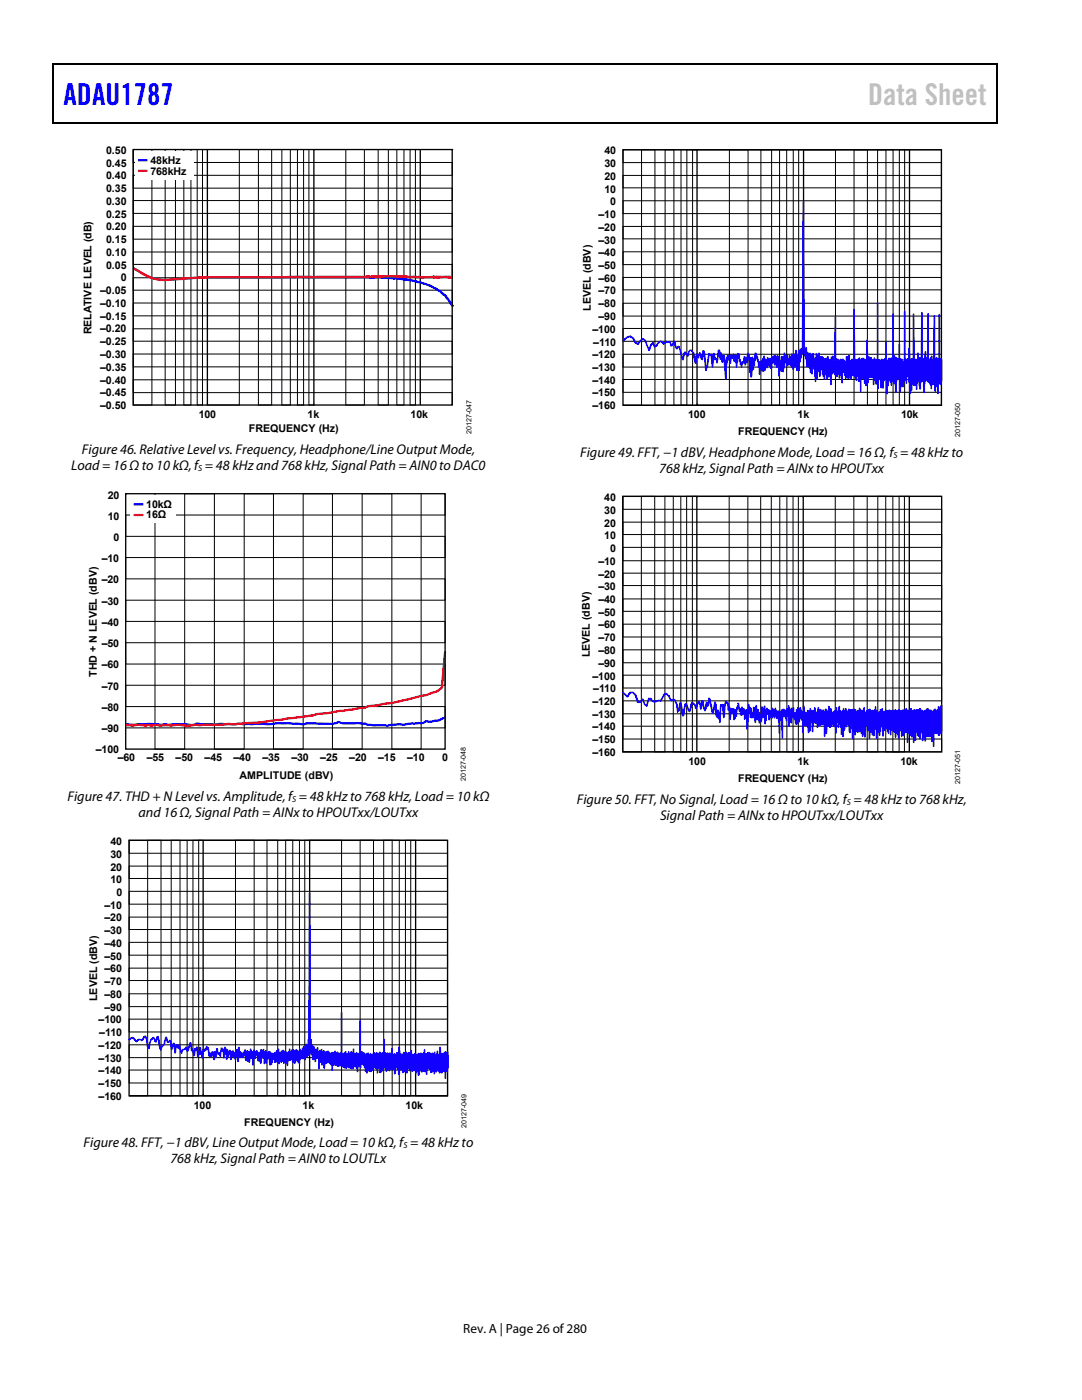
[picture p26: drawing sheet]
<svg xmlns="http://www.w3.org/2000/svg" width="216mm" height="279mm" viewBox="0 0 216 279" stroke-linecap="round" stroke-linejoin="round" font-family="sans-serif">
<defs><g id="words">
<text font-size="6" fill="#00f" x="12.7" y="21">ADAU1787</text>
<text font-size="6" fill="#c0c0c0" x="173.2" y="21">Data Sheet</text>
<g font-size="2.8">
<text x="14.2" y="93.8">Load = 16 Ω to 10 kΩ, f = 48 kHz and 768 kHz, Signal Path = AIN0 to DAC0</text>
<text x="16.3" y="90.6">Figure 46. Relative Level vs. Frequency, Headphone/Line Output Mode,</text>
<text x="115.8" y="91.1">Figure 49. FFT, −1 dBV, Headphone Mode, Load = 16 Ω, f = 48 kHz to</text>
<text x="131.5" y="94.3">768 kHz, Signal Path = AINx to HPOUTxx</text>
<text x="13.5" y="159.9">Figure 47. THD + N Level vs. Amplitude, f = 48 kHz to 768 kHz, Load = 10 kΩ</text>
<text x="115.1" y="160.4">Figure 50. FFT, No Signal, Load = 16 Ω to 10 kΩ, f = 48 kHz to 768 kHz,</text>
<text x="27.6" y="163">and 16 Ω, Signal Path = AINx to HPOUTxx/LOUTxx</text>
<text x="131.7" y="163.6">Signal Path = AINx to HPOUTxx/LOUTxx</text>
<text x="16.7" y="228.9">Figure 48. FFT, −1 dBV, Line Output Mode, Load = 10 kΩ, f = 48 kHz to</text>
<text x="34" y="232.1">768 kHz, Signal Path = AIN0 to LOUTLx</text>
</g>
<text font-size="2.6" x="92.4" y="266">Rev. A | Page 26 of 280</text>
<g font-size="2.1">
<text x="21.2" y="35.8">0.40</text>
<text x="21.2" y="33.3">0.45</text>
<text x="21.2" y="30.7">0.50</text>
<text x="30" y="32.7">48kHz</text>
<text x="30" y="34.8">768kHz</text>
<text x="120.6" y="35.9">20</text>
<text x="120.6" y="33.3">30</text>
<text x="120.6" y="30.8">40</text>
<text x="21.2" y="40.9">0.30</text>
<text x="21.2" y="38.4">0.35</text>
<text x="120.6" y="38.4">10</text>
<text x="121.8" y="41">0</text>
<text x="21.2" y="46">0.20</text>
<text x="21.2" y="43.4">0.25</text>
<text x="119.4" y="46.1">–20</text>
<text x="119.4" y="43.5">–10</text>
<text x="21.2" y="53.6">0.05</text>
<text x="21.2" y="51.1">0.10</text>
<text x="21.2" y="48.5">0.15</text>
<text x="119.4" y="53.7">–50</text>
<text x="119.4" y="51.2">–40</text>
<text x="119.4" y="48.6">–30</text>
<text x="20" y="58.7">–0.05</text>
<text x="24.1" y="56.2">0</text>
<text x="119.4" y="58.8">–70</text>
<text x="119.4" y="56.2">–60</text>
<text x="20" y="63.8">–0.15</text>
<text x="20" y="61.2">–0.10</text>
<text x="117.9" y="62" transform="rotate(-90 117.9 62)">LEVEL (dBV)</text>
<text x="119.4" y="63.9">–90</text>
<text x="119.4" y="61.3">–80</text>
<text x="18.3" y="66.7" transform="rotate(-90 18.3 66.7)">RELATIVE LEVEL (dB)</text>
<text x="20" y="71.4">–0.30</text>
<text x="20" y="68.9">–0.25</text>
<text x="20" y="66.4">–0.20</text>
<text x="118.2" y="71.5">–120</text>
<text x="118.2" y="66.4">–100</text>
<text x="118.4" y="69">–110</text>
<text x="20" y="76.6">–0.40</text>
<text x="20" y="74">–0.35</text>
<text x="118.2" y="76.6">–140</text>
<text x="118.2" y="74">–130</text>
<text x="20" y="81.6">–0.50</text>
<text x="20" y="79.1">–0.45</text>
<text x="39.7" y="83.3">100</text>
<text x="61.4" y="83.3">1k</text>
<text x="81.9" y="83.3">10k</text>
<text x="118.2" y="81.7">–160</text>
<text x="118.2" y="79.1">–150</text>
<text x="137.3" y="83.5">100</text>
<text x="159.2" y="83.5">1k</text>
<text x="179.8" y="83.5">10k</text>
<text x="49.7" y="86.3">FREQUENCY (Hz)</text>
<text x="147.3" y="86.8">FREQUENCY (Hz)</text>
<text x="21.5" y="99.5">20</text>
<text x="29.2" y="101.3">10kΩ</text>
<text x="120.6" y="100">40</text>
<text x="21.5" y="103.7">10</text>
<text x="22.7" y="108">0</text>
<text x="29.2" y="103.5">16Ω</text>
<text x="120.6" y="107.6">10</text>
<text x="120.6" y="105.1">20</text>
<text x="120.6" y="102.5">30</text>
<text x="20.3" y="112.2">–10</text>
<text x="119.4" y="112.7">–10</text>
<text x="121.8" y="110.2">0</text>
<text x="20.3" y="116.4">–20</text>
<text x="119.4" y="117.8">–30</text>
<text x="119.4" y="115.3">–20</text>
<text x="20.3" y="124.9">–40</text>
<text x="20.3" y="120.7">–30</text>
<text x="119.4" y="125.4">–60</text>
<text x="119.4" y="122.9">–50</text>
<text x="119.4" y="120.3">–40</text>
<text x="20.3" y="129.2">–50</text>
<text x="117.7" y="131.2" transform="rotate(-90 117.7 131.2)">LEVEL (dBV)</text>
<text x="119.4" y="130.5">–80</text>
<text x="119.4" y="128">–70</text>
<text x="19.3" y="135.1" transform="rotate(-90 19.3 135.1)">THD + N LEVEL (dBV)</text>
<text x="20.3" y="137.6">–70</text>
<text x="20.3" y="133.4">–60</text>
<text x="118.2" y="135.6">–100</text>
<text x="119.4" y="133.1">–90</text>
<text x="20.3" y="141.9">–80</text>
<text x="118.2" y="143.2">–130</text>
<text x="118.2" y="140.7">–120</text>
<text x="118.3" y="138.2">–110</text>
<text x="20.3" y="146.1">–90</text>
<text x="118.2" y="148.3">–150</text>
<text x="118.2" y="145.8">–140</text>
<text x="19.1" y="150.3">–100</text>
<text x="23.5" y="152">–60</text>
<text x="29.3" y="152">–55</text>
<text x="35.1" y="152">–50</text>
<text x="40.8" y="152">–45</text>
<text x="46.6" y="152">–40</text>
<text x="47.8" y="155.5">AMPLITUDE (dBV)</text>
<text x="52.4" y="152">–35</text>
<text x="58.1" y="152">–30</text>
<text x="63.9" y="152">–25</text>
<text x="69.7" y="152">–20</text>
<text x="75.5" y="152">–15</text>
<text x="81.2" y="152">–10</text>
<text x="88.3" y="152">0</text>
<text x="118.2" y="150.9">–160</text>
<text x="137.4" y="152.6">100</text>
<text x="159.1" y="152.6">1k</text>
<text x="179.7" y="152.6">10k</text>
<text x="147.3" y="156">FREQUENCY (Hz)</text>
<text x="22.1" y="173.7">20</text>
<text x="22.1" y="171.2">30</text>
<text x="22.1" y="168.7">40</text>
<text x="22.1" y="176.3">10</text>
<text x="23.2" y="178.8">0</text>
<text x="20.9" y="183.9">–20</text>
<text x="20.9" y="181.4">–10</text>
<text x="20.9" y="191.5">–50</text>
<text x="20.9" y="189">–40</text>
<text x="20.9" y="186.4">–30</text>
<text x="20.9" y="196.6">–70</text>
<text x="20.9" y="194.1">–60</text>
<text x="19.4" y="199.8" transform="rotate(-90 19.4 199.8)">LEVEL (dBV)</text>
<text x="20.9" y="201.7">–90</text>
<text x="20.9" y="199.2">–80</text>
<text x="19.7" y="209.3">–120</text>
<text x="19.7" y="204.2">–100</text>
<text x="19.8" y="206.8">–110</text>
<text x="19.7" y="214.4">–140</text>
<text x="19.7" y="211.9">–130</text>
<text x="19.7" y="219.5">–160</text>
<text x="19.7" y="217">–150</text>
<text x="38.7" y="221.3">100</text>
<text x="60.4" y="221.3">1k</text>
<text x="80.9" y="221.3">10k</text>
<text x="48.7" y="224.7">FREQUENCY (Hz)</text>
</g>
<g font-size="1.8">
<text x="39.6" y="93.9">S</text>
<text x="178.3" y="91.3">S</text>
<text x="58.3" y="160">S</text>
<text x="169" y="160.6">S</text>
<text x="80.5" y="229.1">S</text>
</g>
<g font-size="1.4">
<text x="94.1" y="86.7" transform="rotate(-90 94.1 86.7)">20127-047</text>
<text x="191.6" y="87.2" transform="rotate(-90 191.6 87.2)">20127-050</text>
<text x="93" y="155.9" transform="rotate(-90 93 155.9)">20127-048</text>
<text x="191.6" y="156.5" transform="rotate(-90 191.6 156.5)">20127-051</text>
<text x="93.1" y="225.1" transform="rotate(-90 93.1 225.1)">20127-049</text>
</g>
</g></defs>
<path d="M10.5 12.7h.3v1h-.3zM198.8 12.7h.2v1h-.2zM198.8 12.7h.2v.3h-.2zM198.8 24.4h.2v.3h-.2z" fill="#000"/>
<path d="M10.5 12.8h188.3M10.7 13.7v11M198.9 13.7v11M10.5 24.5h188.3" fill="none" stroke="#000" stroke-width=".25"/>
<path d="M41.4 29.8v51M62.6 29.8v51.1M83.9 30v50.8" fill="none" stroke="#000" stroke-width=".27"/>
<path d="M41.4 30v-.2h-1v51h-1.1v-51h-1.2v51h-1.4v-51h-1.7v51h-2v-51h-2.7v51h-3.7v-51v2.6h63.6v2.6h-63.6v2.5h63.6v2.5h-63.6v2.6h63.6v2.6h-63.6v2.5h63.6v2.6h-63.6v2.5h63.6v2.6h-63.6v2.5h63.6v2.6h-63.6v2.5h63.6v2.6h-63.6v2.5h63.6v2.6h-63.6v2.5h63.6v2.6h-63.6v2.6h63.6v2.4M83.9 29.8h-1v51h-1.1v-51h-1.2v51h-1.4v-51h-1.7v51h-2v-51h-2.8v51h-3.7v-51h-6.4v.2M90.2 29.8h.1M26.6 80.8h.1M41.4 80.5v.3h6.4v-51h3.8v51h2.6v-51h2v51h1.7v-51h1.5v51h1.2v-51h1v51h1v-.2" fill="none" stroke="#000" stroke-width=".2"/>
<path d="M27 30.3h11.7v5.6h-11.7z" fill="#fff"/>
<path d="M27.6 32h1.8M26.6 53.5a10.8 10.8 0 0 0 6.8 2.4l7.9-.5h16.3l.5-.2 4.1 .2 .5-.2 .5 .2 9.8-.1 1.1 .1 1.5-.1 4.4 .3 3.9 .7 2 .7 1.2 .6 1.8 1.5 1.4 2.1M88.8 143.2a10 10 0 0 1-3.9 .8l-.8 .3-2.5 .1a4.4 4.4 0 0 1-2.2 .2l-2.3 .2-.4-.1a10.2 10.2 0 0 1-4.1-.3h-2.4a6 6 0 0 1-2.7-.3 6.5 6.5 0 0 1-3.7 .3h-2.7l-.6 .1-2.8-.2h-2.4l-1.9 .2-1.9-.1-1.4 .1-2.5-.1-.9 .2-2.8-.1-1 .1-3.1-.1a1.05 1.05 0 0 0-1.2 .2l-3.6-.2-2.8 .2a21.4 21.4 0 0 0-5.5 0l-1.6-.2" fill="none" stroke="#0600ff" stroke-width=".44"/>
<path d="M27.6 34.1h1.8M26.6 53.5l.5 .3a9.9 9.9 0 0 0 7.8 1.9l6.7-.3 19.8-.2 1.5 .2 .4-.2 9.3 .1 .6-.1h7.7l.2 .1 .1-.1 3 .2 4.7-.2 1.4 .2M88.8 130l-.5 6.2a1.37 1.37 0 0 1-.9 1.6l-2 .8-2.3 .5a55.8 55.8 0 0 1-9.6 1.8l-.8 .4h-.8l-3.5 .6h-.6l-2.4 .4-2.2 .2-.8 .3-10.7 1.4-7.4 .5h-5.3a9.4 9.4 0 0 1-3.6 0l-3.4 .1-1-.1-.8 .1-.7-.1-.5 .1-1.4-.1-1.2 .1-1.3-.1" fill="none" stroke="#f00" stroke-width=".44"/>
<path d="M26.6 29.8h63.6v51h-63.6z" fill="none" stroke="#000" stroke-width=".27"/>
<path d="M25.1 98.5h.1M30.9 98.5v51h6v-51h5.9v51h5.9v-51h5.9v51h5.9v-51h5.8v51h6v-51h5.9v51h5.8v-51M88.8 98.5v4.3h-63.7v4.2h63.7v4.3h-63.7v4.2h63.7v4.3h-63.7v4.2h63.7v4.3h-63.7v4.2h63.7v4.3h-63.7v4.2h63.7v4.3h-63.7" fill="none" stroke="#000" stroke-width=".2"/>
<path d="M25.9 98.9h9.1v5.4h-9.1z" fill="#fff"/>
<path d="M26.7 100.7h1.9" fill="none" stroke="#0600ff" stroke-width=".44"/>
<path d="M26.7 102.8h1.9" fill="none" stroke="#f00" stroke-width=".44"/>
<path d="M25.1 98.5h63.7v51h-63.7zM25.8 167.7h63.5v51h-63.5zM40.5 167.7v51M61.8 167.8v50.8M82.9 167.8v50.8" fill="none" stroke="#000" stroke-width=".27"/>
<path d="M25.8 167.7h.1M37.3 167.7v51h2.3v-51h18.8v51h2.4v-51h18.9v51h2.3v-51M40.5 167.7h-2v51h-2.6v-51h-1.7v51h-2.1v-51h-2.6v51h-3.7h63.5v-2.6h-63.5v-2.5h63.5v-2.5h-63.5v-2.6h63.5v-2.5h-63.5v-2.6h63.5v-2.5h-63.5v-2.6h63.5v-2.6h-63.5v-2.5h63.5v-2.6h-63.5v-2.5h63.5v-2.6h-63.5v-2.5h63.5v-2.6h-63.5v-2.5h63.5v-2.6h-63.5v-2.5h63.5v-2.5h-63.5v-2.6h63.5v51h-6.4v-.3M82.9 167.8l-2-.1v51h-2.6v-51h-1.7v51h-2.1v-51h-2.6v51h-3.7v-51h-6.4v.3M40.5 218.3v.4h6.5v-51h3.7v51h2.6v-51h2.1v51h1.6v-51h2.8v51h2v-.3" fill="none" stroke="#000" stroke-width=".2"/>
<path d="M25.6 207.4l.8-.5 .3 .1 .6 .6 .1-.2 .3-.1h.7l.2-.5 .5-.1 .4 .7 .2 1.3 .1-.8a.98 .98 0 0 1 .6-.9l.2-.1 .3 .1 .2 .5 .1-.5a.31 .31 0 0 1 .2-.2 .31 .31 0 0 1 .3 0l.4 2.2 .1-.3 .4-.3 .2-1.1 .4-.5 .2 .2 .1 .8 .4-.3 .3 .3 .1 .7 .1-.2a.22 .22 0 0 1 .2-.2 .22 .22 0 0 1 .3 .2v.4a.32 .32 0 0 1 .3-.4 .32 .32 0 0 1 .4 .3l.2-.3a1.15 1.15 0 0 1 .4 1.1l.1 .2 .7-.6a.28 .28 0 0 1 .3-.1 .28 .28 0 0 1 .1 .3l.4-1.1 .3-.1 .1 .2 .2 1 .3 .5 .1-.5 .5-.4 .3 1 .1-.8 .3-.1 .2 .2 .1 .8v-.4l.2-.2 .2 .1 .5-.7 .4 .3 .3 1 .2 .1v.2l.1-.5a.23 .23 0 0 1 .3-.1 .23 .23 0 0 1 .2 .2l.3-.1 .1-.6h.3l.3 .9 .2-.2 .2-.9h.2l.3 .5 .3-.6 .3 .4v.5l.2-.4 .2 .4 .1-.1a.26 .26 0 0 1 .3-.2 .26 .26 0 0 1 .2 .3l.4-.2 .1 .4 .3-.6 .2-.1 .1 .1v.5l.1-.8 .3-.2 .2 .1v.8h.1v.3l.2-.2 .3 .3 .4-.8 .2 .2v.4l.2-.4h.2l.1 .2h.2v-.2a.2 .2 0 0 1 .1-.3 .2 .2 0 0 1 .3 .1l.1 .4h.2v-.2l.2-.2 .2 .4 .5-.2 .1 .5 .2-.2h.2v-.4l.3-.1 .2 .2v-.2l.3-.1v.5l.2-.2h.2l.1 .3 .3 .2a.23 .23 0 0 1 .1-.3 .23 .23 0 0 1 .3 .1l.1-.1a.35 .35 0 0 0 .6 .3l.1 .1v-.2h.3l.1-.4 .3 .1 .1-.4 .1-.1 .2 .2v.5h.3v-.2l.4-.2h.1v.6l.3-.5 .5 .5 .4-.9 .2 .2v.4l.1-.2a.34 .34 0 0 1 .3-.2 .34 .34 0 0 1 .3 .3l.2-.2a.33 .33 0 0 1 .5 .2l.2 .1v-.4l.2-.2 .4 .4v-.5l.3-.1v-.3h.1l.3 .3v-.5a.27 .27 0 0 1 .2-.2 .27 .27 0 0 1 .2 0v-.8l.2-.1 .1-29.2 .2-.1 .2 .1v29.2l.2 .1v.8l.4 .6 .2-.1 .1 .5h.3l.1-.3h.2v.8l.3-.3 .2 .3v-.3l.2-.2 .1 .1v.4l.4-.2 .1 .5 .1-.3h.3v.1l.2-.2 .5 .4 .3-.2h.5l.2-.2 .3 .3a.24 .24 0 0 1 .3-.1 .24 .24 0 0 1 .1 .3l.4-.2v-7.9l.2-.1 .1 .1 .1 8.2 .6-.6 .1 .5h.3v-.3l.2-.1 .1 .4 .4-.4 .3 .2v-.6l.1-.2 .2 .2v.7l.5-.2 .1 .3 .4-.1v-6.4l.2-.1 .2 .1v6.3l.1-.2 .2 .2h.3l.1 .3 .7-.3 .1 .1v.3l.2-.2 .2 .1a.27 .27 0 0 0 .3 0 .27 .27 0 0 0 .1-.3l.5 .2 .2-.2h.2l.3 .2v-.3h.3l.1 .4 .2-.3h.3v-2.5l.1-.2 .2 .2v2.5l.2 .1 .1 .2a.27 .27 0 0 1 .2-.3 .27 .27 0 0 1 .3 .2l.2-.2 .3 .4v-1.1l.2-.2 .1 .2v1.1l.2-.2 .4 .1 .1-.3 .4-.1v-.9l.2-.1 .1 .1 .1 1.2 .2 .1 .1 .2 .3-.6 .3 .1 .1-.2h.2l.2 .4a.28 .28 0 0 1 .2-.2 .28 .28 0 0 1 .3 .2l.2-.6 .2 .2v.5l.3 .1 .3-.3a.43 .43 0 0 0 .8 0l.2 .2 .2-.3 .3 .2 .4-.8 .2 .2 .1 .7 .3-.4h.4l.4 .3v.2l.1-.3 .4 .1 .1-.4 .3 .7 .1-.7 .2-.1 .2 .1v.5h.1v-1.3l.2-.1 .2 .1 .1 1.2 .2 .1 .1-.2h.3v-.3l.3 .1 .4-.1 .2 .8v2.5l-.2 .2v.7l-.4-.1v1.4l-.3-.1v-1.2l-.2-.3-.2 .5h-.3l-.1-.2-.1 .2h-.2a.4 .4 0 0 0-.4-.5l-.2 .4-.2-.2v.4l-.1 .1-.2-.1v-.5l-.1 .1a.3 .3 0 0 1-.3 .2 .3 .3 0 0 1-.2-.1v-.4l-.3-.1-.1-.2-.2 .3v.9h-.3l-.1-.6-.1 .1a.35 .35 0 0 0-.6 .1l-.4-.4-.1 .8-.3 .2-.1-.9-.3 .5-.2-.2v-.5l-.2 .2-.2-.1v-.3v.5h-.2l-.2-.2v-.3l-.3 .4-.2-.1-.1-.5-.1 1h-.3v-.3l-.7 .2-.1-.4-.2-.2-.2 .2v.7l-.1 .1-.3-.1v-.8l-.3-.2v-.4l-.1 1.3-.2 .1-.2-.1v-.7l-.6-.2-.3 .4-.2-.1v-.5l-.1 .5-.3 .2-.2-.2-.1-.6-.2 .3-.1 .4-.6 .4-.2-.2-.1-.8-.1 .9-.3 .2-.1-.9-.5-.2v.2h-.2v.2a.51 .51 0 0 1-.6 .3 .51 .51 0 0 1-.4-.4v.6l-.2 .2-.2-.4h-.2l-.2-1.2-.3-.2h-.2v.5l-.1 .2-.4-.5-.1 1.1-.2 .2-.1-.2-.2-.9h-.4v.4l-.1 .2-.2-.3-.2 .2-.7-.2-.1-.3-.2 .4-.4-.1-.5-.4h-.6l-.2 .1a.37 .37 0 0 0-.6-.2h-.3l-.1 1h-.1l-.2-.1v-.9l-.3-.3a.36 .36 0 0 0-.3-.2 .36 .36 0 0 0-.3 .1l-.2-.1-.1 .9-.2 .2-.2-.2v-1.4l-.1 .8-.1 .2-.2-.2v-.3l-.3-.2v1.2l-.3 .1v-2l-.4 .1-.1 .5h-.2v-.6l-.2 .3h-.2l-.1-.6-.2-.6-.1 .1-.1-.2-.1-.6-.1 1-.2-.1-.2 .3-.1-.1-.1 .6-.2 .2-.2-.3h-.6l-.2 .3v.6l-.1 .1-.4-.1-.3-.6v.4l-.2 .3-.2 .1-.1-.2v-.9v.7l-.2 .2-.3-.7-.1 .2h-.4l-.1 .9-.1 .2-.2-.2-.1-.8-.3 .5h-.3v-.4h-.2l-.2 .3-.2-.2-.1-.7v1.1h-.2l-.1-.4-.8 .1v-.6h-.2l-.2 .9-.4 .3-.2-.2-.1-1.1h-.2l-.1 .9-.4-.1-.2 .2-.1-.2v-1h-.3l-.1-.2v1.2l-.1 .1h-.2l-.1-.5-.2 .1-.3-.2v-.5l-.2-.6v.6l-.4 .1-.1 1.3-.2 .1-.1-.2v-1.2h-.2l-.1-.2-.1 .9-.2 .2-.4-.4v-.9v.7l-.2 .2-.1-.1-.1-.3v-.9l-.2 .4h-.2l-.1 .3-.2-.1-.2 .1-.3-.3v-.6v1.5v.1l-.3 .1-.1-1-.2 .6h-.2l-.2-.6-.4-.2v.6l-.4 .2-.1-1.1v.4l-.3 .1-.2 .5h-.2l-.1-1-.1-.3v.8l-.3 .3-.2-1.4-.1-.1-.2 1.1-.2 .1-.1-.4-.4-.1-.1-.3v.7l-.3 .1-.2 .6-.2-.2-.1-.9-.2 .5-.6-.1-.3-1.3h-.2l-.4 .3-.2-.1-.1 1.3-.1 .2-.2-.2-.2-.7-.3 .1-.1 .4h-.3l-.1-1.2-.2 .1-.1 .8-.3 .2-.2-.8-.3-.3-.1-.9-.4 1-.3 .1-.2-.5-.5 .3-.3 .7-.4-.5-.1-.8-.3 .3-.2-.4-.2 1.1-.2 .2-.1-.2-.2-1.3-.2 .8-.3-.1-.2-1.5-.3 .2h-.2l-.3-.7-.3 1.2-.2 .1-.4 .8-.2 .1-.3-.8-.3-1.5-.1 .5a.29 .29 0 0 1-.2 .2 .29 .29 0 0 1-.3-.2l-.2-.6-.5 .7-.2 1.3-.2 .1-.4-.4-.4-1.9-.5 .7a.6 .6 0 0 0-1 .1l-.1 .1-.9-.7-.6 .4z" fill="#1200ff"/>
<path d="M124.3 29.9h.1M135.9 29.9v51h2.3v-51h18.8v51h2.4v-51h18.8v51h2.3v-51M139.1 29.9h-2v51h-2.6v-51h-1.8v51h-2v-51h-2.7v51h-3.7h63.6v-2.6h-63.6v-2.6h63.6v-2.4h-63.6v-2.6h63.6v-2.6h-63.6v-2.5h63.6v-2.5h-63.6v-2.6h63.6v-2.7h-63.6v-2.4h63.6v-2.6h-63.6v-2.6h63.6v-2.5h-63.6v-2.5h63.6v-2.6h-63.6v-2.5h63.6v-2.6h-63.6v-2.5h63.6v-2.6h-63.6v-2.5h63.6v51h-6.4v-.3M181.5 30l-2-.1v51h-2.7v-51h-1.7v51h-2v-51h-2.7v51h-3.7v-51h-6.4v.2M139.1 80.5v.4h6.4v-51h3.8v51h2.5v-51h2.2v51h1.6v-51h2.7v51h2v-.3" fill="none" stroke="#000" stroke-width=".2"/>
<path d="M124.3 29.9h63.6v51h-63.6zM139.1 29.9v51M160.3 30v50.8M181.5 30v50.8" fill="none" stroke="#000" stroke-width=".27"/>
<path d="M124.4 67.7l.8-.6 .6-.2 .7 .5 .5 .9 .3 .1 .4-.5 .6-.5 .6 .5 .6 1.5 .2-.7 .5-.5 .2 .1 .3 .6h.2l.2-.5 .4-.3a.58 .58 0 0 1 .9 .3l.5-.4 .3 .1a.37 .37 0 0 1 .7 .2l.1 .3 .5-.6 .3 .3 .2 1 .2-.3h.4l.6 2.2 .2-.7a.31 .31 0 0 1 .2-.3 .31 .31 0 0 1 .4 .1l.1 .4 .4-.8 .5-.2 .6 .6 .1 1.3 .2-1 .3-.1 .1 .3 .3-.5 .5 .7v-.8a.28 .28 0 0 1 .3-.3 .28 .28 0 0 1 .3 .2l.2 3.1 .4-2.6 .2-.2 .4 .1 .1 .1 .1 .4 .1-.5h.4l.2 .9 .3 .2 .2-1.9 .4 .1 .1 .5 .2 .1 .2 .6 .2-.2h.2l.2 1.7 .3-1.7 .3 .1 .2 .8 .2-1 .3 .2 .2-.4 .2 .3 .3-.1 .2 .3 .1-.6 .5 .2 .2 1.6 .4-.1 .3-1.1 .2 .1 .2 .4 .2-1 .2-.2 .3 .5v.5l.3-.1 .1 .4v-.3l.2-.2 .2 .5 .1-.1 .1-1.1h.3l.4 .8 .2 .9 .5-.2 .1-.4 .2 .1v-.5l.1-.1h.2l.1 .6 .3 .1 .2-.5 .2 .5 .1-.3h.4l.1-.3h.2l.2-.2h.5l.1 .5v-.4l.2-.1 .5 1.3 .1-1.1 .2-.1 .2 .2 .1-.2 .1-.6h.2l.1 .5 .6-.2v1l.2-.7 .1-.1 .3 .2v-.5l.5 .2 .2-.3v-.5a.23 .23 0 0 1 .3-.2 .23 .23 0 0 1 .2 .3v.8l.2 .1v-1l.7-.6 .1-29 .2-.2 .2 .1 .2 29.1 .3-.1 .2 1.1 .4-.1 .2 .4 .2-.2 .4 .1 .1 1 .2-.3 .1-.7h.2l.3 .3v-.4l.1-.2 .2 .2v.8l.2-.3 .3 .1 .3 .3v.4l.1-.4h.3v.3l.3-.7 .2 .1 .2 .7 .2-.2 .1-.4h.2v-.2h.3l.1 1.3 .1-9.1 .2-.1 .2 .1v8.3l.4 .2 .1 .4 .2-.5h.1l.2 .2a.35 .35 0 0 1 .3-.2 .35 .35 0 0 1 .3 .2l.1 .5 .2-1.2h.5l.1-.3 .2 .2v.9l.3-.3 .3 .1v-.2v-9.7l.2-.1 .2 .1 .1 9.9v-.1a.39 .39 0 0 0 .6-.1l.3-.1 .1 .4 .3-.4 .8 .3v-3.8l.2-.1 .2 .1v3.1l.4 .3a.33 .33 0 0 1 .5 .4h.2v.4v-.7h.3l.1 .4 .2-.2v-11.1l.2-.2 .2 .2v11.1l.4 .2 .2-.2 .2 .2h.3v-.3h.2v-3.1l.2-.2 .2 .2v3.4h.1a.4 .4 0 0 1 .7-.4l.2-.1v-8.6l.2-.2 .2 .2v8.3l.2-.1v.4h.4l.3 .4v-3l.2-.1 .1 .1v2.8l.2 .2 .3-.1v.5h.2v-9.9l.2-.2 .2 .2v9.3l.2 .2 .2-.2 .1 .1v-2.1l.2-.1 .2 .1 .1 2.1 .4-.1v-8.8l.2-.2 .2 .2v8.9l.5 .1v-1.2l.2-.2 .1 .2v.9l.2-.2 .2 .2 .1-8.9 .2-.2 .2 .2v9.1l.2-.2 .1-1.3h.2l.1 .2v.9l.2 .1v-8.7l.2-.1 .2 .1v9.1l.3-.4a.26 .26 0 0 1 .1-.2 .26 .26 0 0 1 .3 0v.7l.2-8.7 .1-.2 .2 .2v8.4l.1-.1a.24 .24 0 0 1 .3-.1 .24 .24 0 0 1 .2 .3v-8.8l.2-.2 .2 .2v8.7l.3 .1 .1 .2v4.2l-.2 .7a.27 .27 0 0 1-.4 0 .27 .27 0 0 1-.1-.3v2.1l-.1 .2-.2-.2-.1-1.3-.2 1-.3-.2v-1.2l-.4 .1v.6l-.3 .1v-.6l-.3-.6-.4-.1-.2-.4-.2 .7v1.7l-.2 .2-.2-.2v-2.1h-.2l-.2 .2v1.2l-.2 .2-.2-.1v-.6l-.1-.2v-.9l-.1 .3a1.23 1.23 0 0 0-.1 1.2l-.1 .3h-.2l-.1-.8-.3 .1-.3-.3v1l-.3 .2v.5h-.3v-2.2l-.1 .1-.2-.1v-.9l-.2-.1v1.3h-.2l-.1-.6h-.1l-.1 .2-.2 .1v1h-.3v-.2l-.2 .2v.7l-.3 .2-.1-2.6a.33 .33 0 0 0-.4 .5l-.1 2.2-.1 .2-.2-.2-.1-1.7h-.2l-.1-.3h-.2v.6h-.3v-.5l-.4-.6-.2 2.8-.1 .1-.2-.1v-3l-.2 .4h-.2v1.4l-.2 .2-.2-.3-.2 .2-.2-.2v-1v-.6l-.2-.1v1.9l-.2 .2-.2-.2v-.9l-.3 .1v-.8h-.2l-.1 .9h-.2l-.1-1.4h-.3l-.4-.1-.1 1.2-.3-.1v.6l-.2 .1-.2-.2v-.4v.1l-.2-.2v-.6l-.2-.2-.2-.1-.1-.4v2.9l-.2 .2-.1-.2v-1.7l-.1-.3-.2 .2-.2-.2-.1-1.1v.9l-.1 .2-.4-.9h-.3v-.6l-.3 1.2h-.2l-.1-.7-.1 .4a.34 .34 0 0 1-.3 .2 .34 .34 0 0 1-.3-.2v-.7v.8l-.2 .1h-.1v-.6l-.2-.1v-.5l-.2-.3v2.2l-.2 .2-.1-.2-.1-1.3-.1-.1-.1 .6h-.2l-.1-.7-.1 .4a.58 .58 0 0 1-.8-.6l-.1-.1-.1 .2-.2 .1v1.9l-.2 .2-.1-.2-.2-2.2v.8l-.3-.1-.1 .5h-.2l-.1-.7-.1-.2v.8l-.2 .1-.2-.1v-.4l-.2-.1v-.4h-.1v-.8l-.2 .2v.9l-.2 .2h-.2l-.1-1.1h-.1v1.5l-.3 .2-.1 .4h-.2l-.1-2.3-.2-.2v-.4h-.1v1.3l-.2 .2-.4-.5-.1-1.2-.2 .2-.4-.1-.1-1.4-.2-.2-.3-1.7v.4l-.3 .6v.6l-.2 .1v.6l-.2 .2v1.6h-.7l-.1-.8-.3 .1v.4l-.2 .2-.2-.2v-.5l-.3 .1a.34 .34 0 0 0-.1-.3 .34 .34 0 0 0-.4-.1h-.2v.2h-.3v-.6h-.2l-.2 1.6-.1 .2h-.2v-.3l-.2 .2-.3-.1v1.1h-.3v-.2v-2.6l-.2 1h-.2l-.2-.8-.1 .4-.2-.2v-.3h-.3v.8l-.1 .4-.3-.1v-.5l-.2 .2-.3-.3v.5h-.2l-.1-.2-.2 .7h-.2v.2a.4 .4 0 0 1-.6-.4h-.2v1h-.3v-1.3l-.2-.2-.1-1.1-.2-.7-.2 1.4-.2 .1v.7l-.2 .2-.1-.1v1l-.3 .6-.2-.2v-.8l-.3-.2v-1.9l-.1-.8-.1 1h-.3v.3l-.2 .2-.2-.7-.4 1h-.2l-.3-.6v-.4l-.2-.1-.2-.6v1.7l-.2 .1-.2-.1-.1-1.1-.3 .1v-.1l-.1-.9v.3l-.3 .1-.1 .8-.2 .1-.2-.1v-.5l-.3-.3-.2 3.9-.2 .1-.1-.1-.3-3.4-.3 .3-.2-.7h-.3l-.1-1.1-.3 1.8h-.3l-.1-.7h-.3v-.4l-.1 1.8-.2 .1-.2-.1-.4-2.3-.3 2.5-.4 .7-.2-.2-.3-3.1-.1 1-.2 .1-.3-.2-.2-.8-.1 .7h-.2l-.2-.3-.1 1.2-.2 .1-.2-.2-.4-1.8-.4-.5-.2 .2-.1 .7-.2 .2h-.2l-.3-.6-.4 1.2h-.3l-.7-2.4-.2 .3h-.3l-.2-.3-.2-.9-.4 .7-.3-.1-.3-.7h-.5l-.6 .4-.6-.5-.4 .3-.3 .6-.5 .2-.4-.7-.2 .2-.3 1.1-.2 .1-.2-.1-.8-2-.2-.1-1 .9-.6-.2-.3-.6a.82 .82 0 0 0-1.1-.6l-.8 .7-.3-.2z" fill="#1200ff"/>
<path d="M124.3 99.1h63.6v51h-63.6zM139 99.1v51M160.3 99.2v50.8M181.4 99.1v51" fill="none" stroke="#000" stroke-width=".27"/>
<path d="M124.3 99.1v51h3.7v-51h2.6v51h2.1v-51h1.6v51h2.7v-51h2v.2M135.8 99.1v51h2.4v-51h18.8v51h2.3v-51h18.9v51h2.3v-51M160.3 99.3v-.2h6.4v51h3.7v-51h2.6v51h2.2v-51h1.5v51h2.7v-51h2v.2M187.9 99.1h-63.6v2.5h63.6v2.6h-63.6v2.5h63.6v2.5h-63.6v2.7h63.6v2.5h-63.6v2.5h63.6v2.6h-63.6v2.5h63.6v2.6h-63.6v2.5h63.6v2.6h-63.6v2.6h63.6v2.4h-63.6v2.6h63.6v2.6h-63.6v2.6h63.6v2.4h-63.6v2.6h63.6v2.6h-63.6M160.3 149.8v.3h-2.1v-51h-2.6v51h-1.7v-51h-2.1v51h-2.6v-51h-3.7v51h-6.5v-.2" fill="none" stroke="#000" stroke-width=".2"/>
<path d="M124.1 138.2l.3-.2 .7 .7 .5-.7h.8l.6 .6 .4 1.4h.3l.4-.6h.2l.5 1.1 .1 .1 .5-1.4 .6 .1a.71 .71 0 0 0 1.2 .4h.5l.8-1.3 .5-.1 .6 .5 .4 .8 .4-.2 .4 .2 .4 .9 .1 1 .2-1.1a.3 .3 0 0 1 .2-.3 .3 .3 0 0 1 .3 .1l.3 1.9 .4-1.7h.4l.4 1.2 .5-1.5h.3l.6 .7 .1-.6a.43 .43 0 0 1 .7-.1l.1 .2 .1-.4a.23 .23 0 0 1 .2-.2 .23 .23 0 0 1 .3 .2l.2 1.5 .2-1.3h.3l.1 .1 .2-.9 .2-.1 .2 .2 .4 2.2 .3-1.5 .3-.1 .2 .6v1h.4l.2 .9 .1-1.9 .7-.1v.6l.2-1.1 .3-.1 .4 .2 .2 .8a.89 .89 0 0 0 1 .5l.1 .2h.2l.4-.9-.1-.3 .2-.2 .2 .2 .1 .9 .2 .1 .1-.3a.19 .19 0 0 1 .2-.1 .19 .19 0 0 1 .2 .2v.2l.2-.1 .2 .4a.23 .23 0 0 1 .2-.2 .23 .23 0 0 1 .2 .1l.1-1 .2-.2 .4 .9h.2l.1 .8 .2-1 .2-.1 .1 .2 .1-.4a.19 .19 0 0 1 .3-.1 .19 .19 0 0 1 .1 .2v.6h.3l.2 1 .2-.1 .1-1.4h.3l.1 .3 .3-.5 .2 .1v.7l.2-.4 .5 .3 .1 .4 .1-.2 .3 .1 .1-.5h.2l.2 .3 .2-.4 .5 .7a.3 .3 0 0 1 .4-.1 .3 .3 0 0 1 .2 .4v-.6h.3l.2-.2 .5 .3 .1-.4h.3l.1-.5h.2l.2 .5v1l.2-1 .1-.1 .2 .2 .1-.3 .2 .2v.9h.3v-.6l.2-.1 .2-.4 .2 .2 .1 .4v-.5l.3-.1 .2 .8 .2 .1v-1.1l.2-.1h.1l.1 1.1 .4 .3v-.5h.3l.1 .2 .2-.6 .3 .2 .2 .8v-.6h.3v-.4l.2-.2 .2 .2v.7h.2l.1-.8 .2-.1 .3 .5 .3-.1v.3l.4-.2 .2 .3v-.2a.28 .28 0 0 1 .3-.3 .28 .28 0 0 1 .3 .2l.1 .3v-.9l.2-.2 .2 .5a.52 .52 0 0 1 .4 .7v.1l.5-.2v-.2h.3v-.4l.1-.2 .2 .2v.5h.2v-.8l.1-.2 .2 .2v.7l.2 .1 .1 .2 .4-.7 .2 .2v.3l.3-.5 .2 .2v.3l.2-.1v-.3h.2l.4 .2 .2-.1h.2l.1 .4v-.3l.2-.2 .1 .2h.2l.2 .4a.29 .29 0 0 1 .3-.4l.2-.4 .4 .6 .3-.2v-.3l.2-.2 .2 .2 .1 .8 .1-.3h.3l.1-.3 .5-.1a.29 .29 0 0 0 .2 .3 .29 .29 0 0 0 .3-.1l.1 .2 .4-.9 .2 .2v.5l.3 .2v.4l.3-.3v-.4h.3l.1 .2v-.3l.1-.1 .2 .2v.5l.2-.2 .2 .1v-.3h.1l.5 .1a.34 .34 0 0 1 .4-.1 .34 .34 0 0 1 .2 .3l.2-.3 .4 .1 .3-.1 .4 .1 .3-.2 .2 .3 .5-.2 .2 .2v-.3l.3 .1 .2-.3 .4 .4 .2-.1 .1 .1 .1-.3 .2-.1 .2 .2v.3a1.23 1.23 0 0 1 1.2-.2l.4-.3 .3 .4 .2-.1 .3 .2 .2-.2 .1 .1 .1-.3 .2 .1 .1-.2 .2 .3h.4l.2 .2 .3 .1 .1-.4 .3-.1 .2 .2v.2l.3-.2 .1-.6h.2l.1 .3 .1-.5 .2-.2h.1l.2 .2v5.1a.35 .35 0 0 1-.5 .4v.4l-.1 .2-.4-.2v-.7l-.1 .5-.5-.1v2.5l-.2 .2-.2-.2v-1.1v.3l-.3-.2-.1-1.2v.3l-.2 .1-.7-.1v.8l-.2 .2-.2-.2v-.5l-.1-.1v.7h-.2l-.2-.1v-1.5l-.2 .3v.8l-.1 .2-.2-.2v-.4l-.4-.2-.1-.6v1.5l-.2 .1h-.2v.3l-.2 .2-.2-.2v-2v.9l-.1 .2-.4-.3v-.4h-.3v1.6l-.2 .2-.2-.2v-1.9l-.4 .2-.1 .5h-.2l-.1-1.3v1.3l-.3 .1-.1-1h-.1l-.1 1.2-.2 .2-.4-1.1v-.6v1.3l-.2 .2-.2-.2v-.7l-.4-.2v-.3h-.2l-.1 .9h-.2l-.1-1.2v.8l-.2 .1-.4-.4v-.5h-.2v.3l-.3 .1v1l-.3 .1-.1-2-.1 .3v.7l-.2 .2-.1 .6h-.2l-.1-.5h-.2v1l-.2 .2-.2-.2-.1-1.9-.1 1.5a.54 .54 0 0 1-.6-.6l-.2-.2v1.2l-.2 .2-.2-.2v-1.8l-.1 .4h-.2l-.2-1.2-.1 2.5h-.1l-.2-.2-.1-2.2v2.2h-.3v-.5h-.2l-.2-.4-.2 .1a.24 .24 0 0 1-.3 .1 .24 .24 0 0 1-.1-.3l-.4 .8-.1-.2v-.4l-.2-.3v1.5l-.3 .1-.2-3.1-.1 1.9h-.3l-.1-.3v-1.3h-.3v.4h-.3v.4l-.3 .4v1.1l-.1 .1-.2-.1v-.6l-.2 .3-.2-.2v-1.2l-.2-.2v-.5l-.1-.1v.6l-.1 .2-.2-.2v-.9l-.1 .1v2l-.2 .1-.1-.1-.1-1.4-.3 .1-.2-.3v.4l-.6 .1-.1-1.2v1l-.3 .1v1.2l-.2 .2-.2-.2v-2.1v2.7l-.2 .1-.1-.1-.1-2.4-.2 .2-.5 .1-.1-.1-.3 .6h-.2l-.1-1.3v.3l-.2 .2-.3-.4-.1 1.9-.2 .2-.1-.2-.2-2v1.8l-.2 .2-.1-.1-.1 .4-.2-.1-.1-1.3-.2 .1-.2-.2v-.8v.2a.44 .44 0 0 1-.3 .6v-.1v1.4l-.2 .2-.2-.2v-2.2l-.1-.1v-.3h-.2l-.1 .7h-.2l-.1-.9-.1 1.2a.37 .37 0 0 1-.3 .2 .37 .37 0 0 1-.3-.3l-.3-1.4-.2 .2-.1 1.1h-.2l-.1-.2-.1 .1v.7l-.3 .1v-1.9h-.2v.7l-.2 .2-.5-1.1-.1 4.3-.2 .2-.1-.2-.1-3.4-.2 .2v2.3l-.2 .1-.2-.1v-2l-.1-1.2-.2 .4-.2-.2v-.3l-.1 .4h-.3l-.1-.3-.2 .3-.2-.2-.1-.6-.1 1.1-.2 .1-.2-.2-.1-1.1-.2 .2v1.1l-.2 .1v.5l-.1 .2-.2-.2v-1.2l-.1 .1-.3-.1-.1 .9-.3-.1-.2 .4-.2-.2v-1.3v.7l-.2 .2-.2-.1v.4l-.2 .2-.2-.2v-1.4v.4a.38 .38 0 0 1-.7 .1v.1l-.2-.1-.1-1.5-.2 2.8a1.21 1.21 0 0 1-.3 1.1l-.1-.1v-2l-.4 .1-.1-1-.5 .3-.2-.1-.1-.7-.2-.2-.1-.7-.2 1.7-.2 .2-.1-.1v.5l-.2 .2h-.2l-.2-1.6v.4h-.3v1l-.3 .1-.2-1.8-.3-.1v-1.3l-.3 .4-.2 2.4-.2 .1-.1-.1-.3-2.3-.2 3.2-.2 .2-.1-.2v-.5l-.3-.2v-.9l-.1 .7-.2-.1-.2-.7v-1.1l-.3 1.1h-.4l-.4-2.3-.1 .7-.1 .2-.3-.1-.1 .7-.3 .4-.4-.6-.2-.8-.1 .9-.3 .1-.2-1.3-.5 1.2-.1 .1-.3-.4-.1-.4-.3-.3-.4 1.5-.2 .2-.3-.2-.4-1.2-.3 1.8a.29 .29 0 0 1-.2 .4 .29 .29 0 0 1-.4-.2l-.2-2-.1 1-.6 .5-.2-1.7-.4-.8-.6 .2-.6-1-.5-.4-.3 .4-.5 1h-.7a1.13 1.13 0 0 1-1.2 .1l-.3-.5h-.2l-.4 1.4h-.3l-.4-.3-.3-.8-.4 .4h-.7l-.3-.9a.98 .98 0 0 0-.9-1l-.8 .9z" fill="#1200ff"/>
<use href="#words"/>
</svg>
